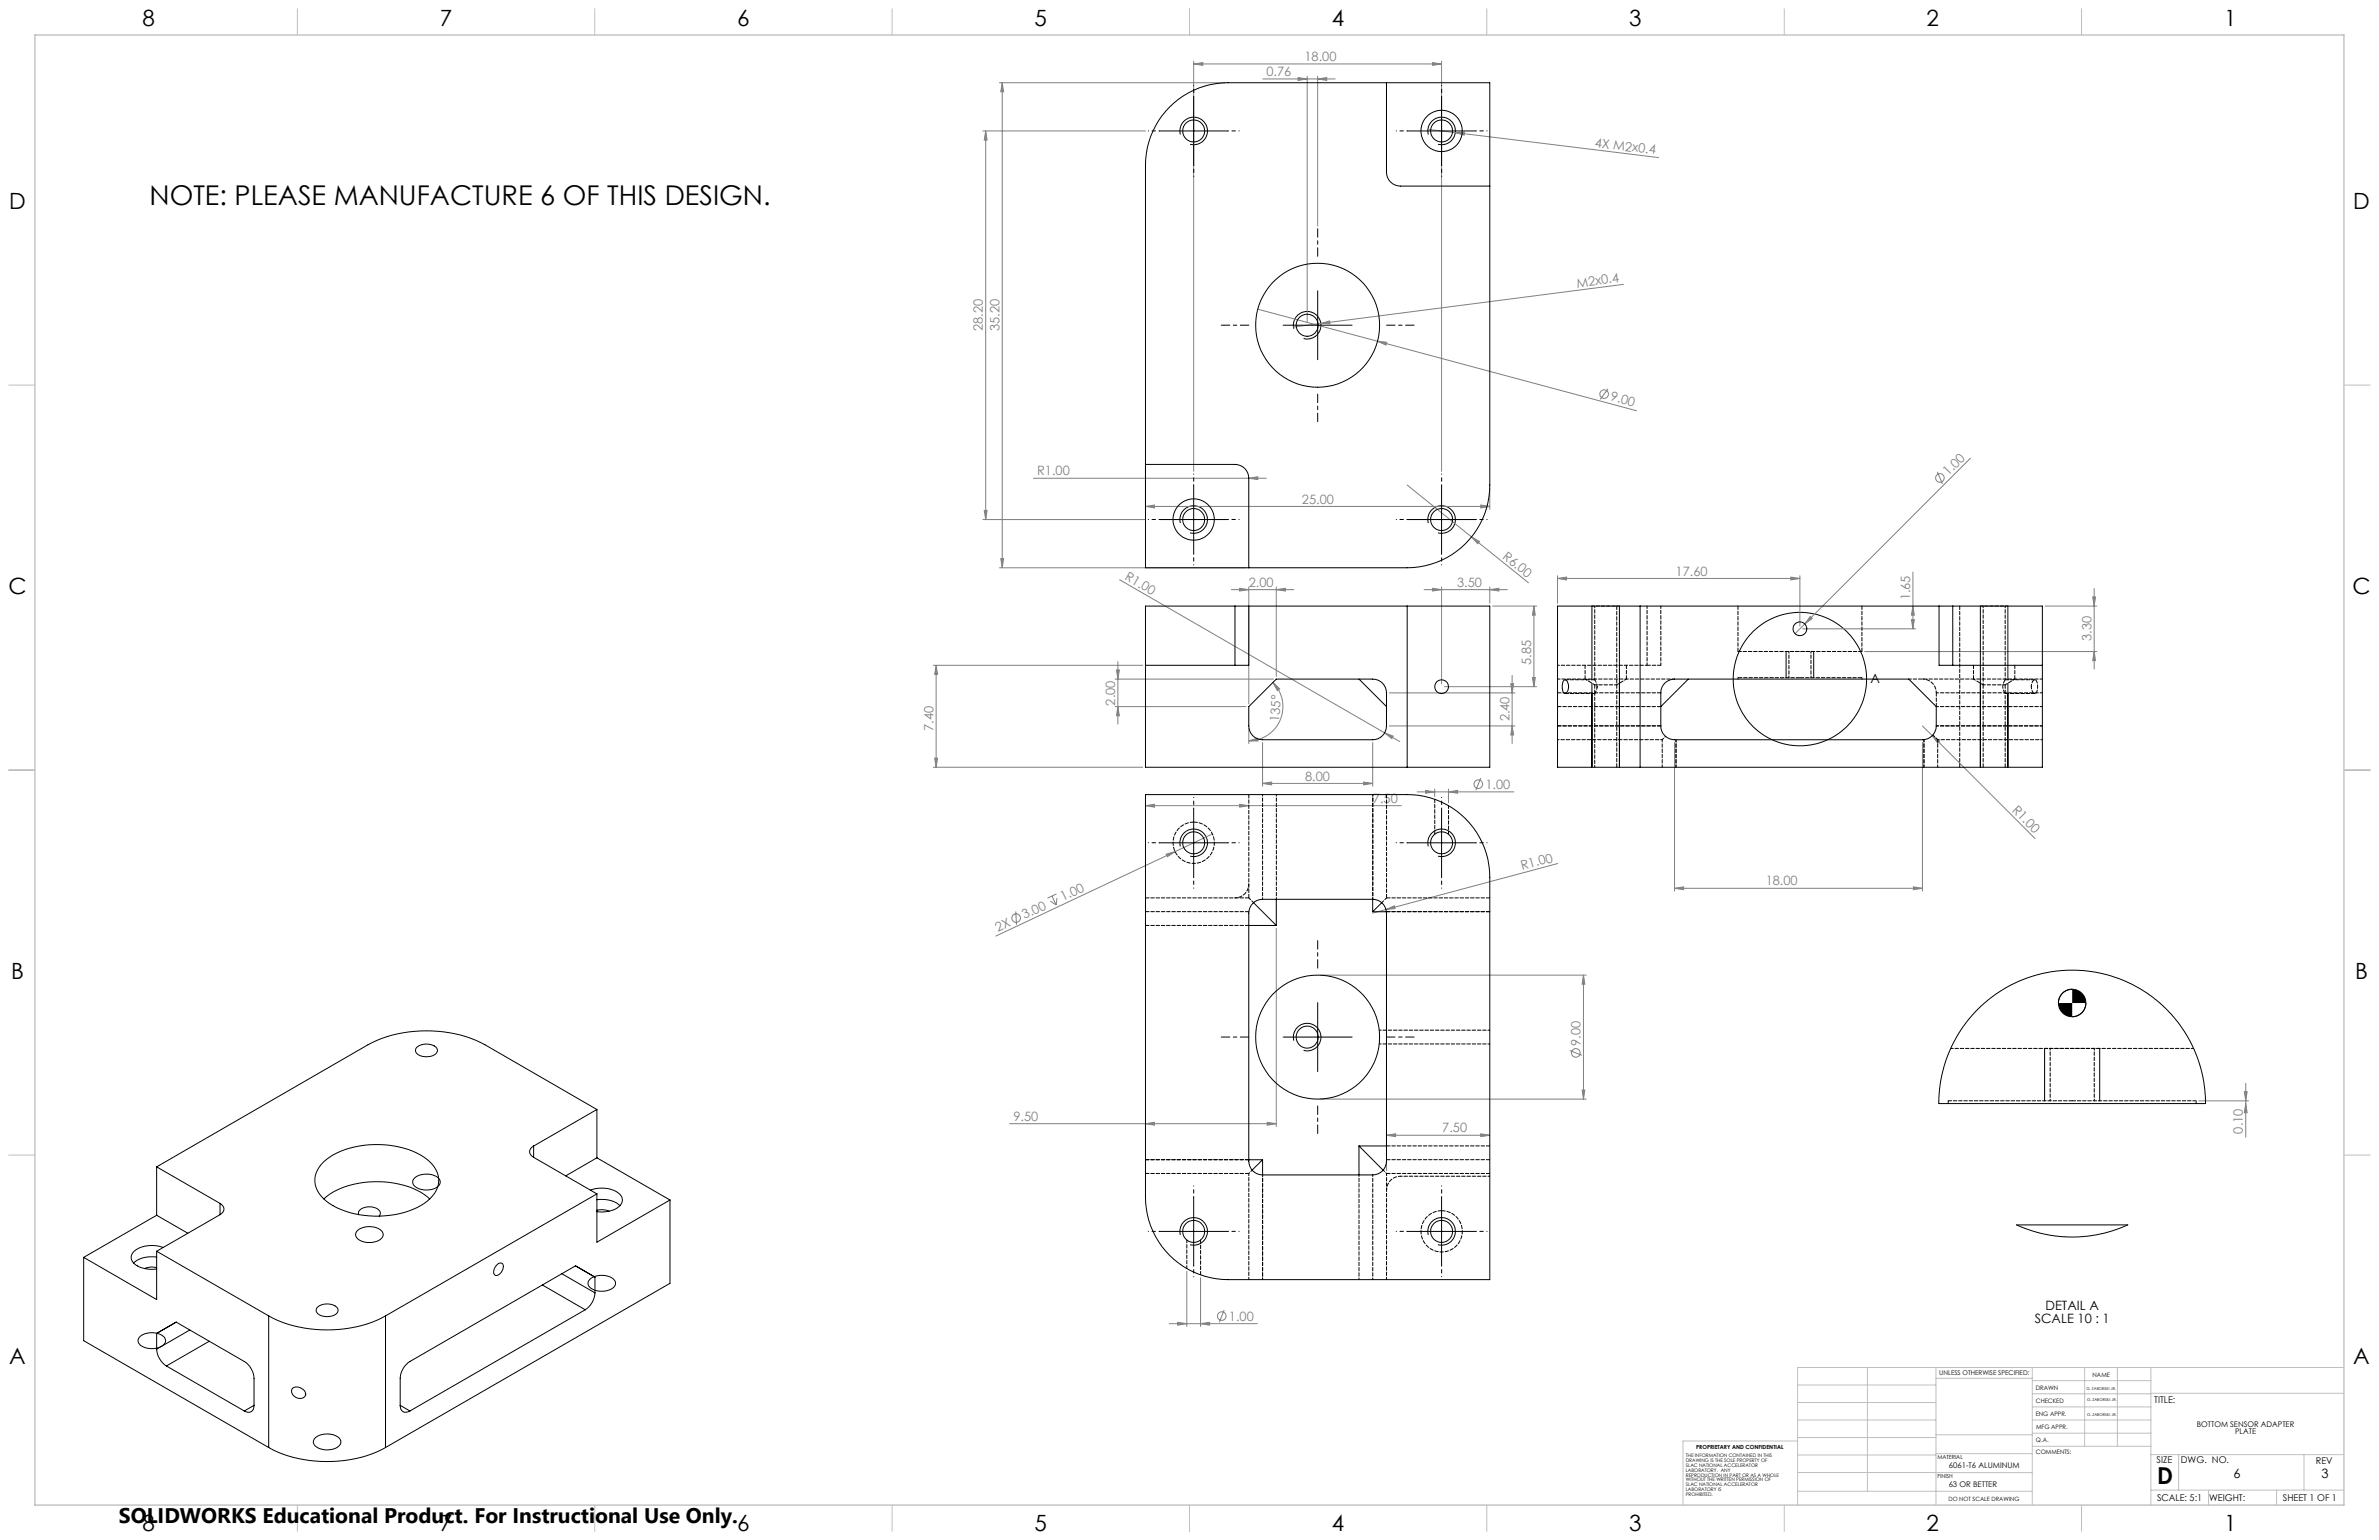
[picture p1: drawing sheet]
<svg xmlns="http://www.w3.org/2000/svg" width="864mm" height="559mm" viewBox="0 0 864 559" stroke-linecap="round" stroke-linejoin="round" font-family="sans-serif">
<defs><g id="words">
<text font-size="9.9" x="54.3" y="74.3">NOTE: PLEASE MANUFACTURE 6 OF THIS DESIGN.</text>
<text font-size="8.5" x="783.1" y="538.4">D</text>
<g font-size="8.1">
<text x="51.7" y="9.3">8</text>
<text x="159.7" y="9.3">7</text>
<text x="267.6" y="9.3">6</text>
<text x="375.5" y="9.3">5</text>
<text x="483.5" y="9.3">4</text>
<text x="591.4" y="9.3">3</text>
<text x="699.4" y="9.3">2</text>
<text x="807.3" y="9.3">1</text>
<text x="3.3" y="76">D</text>
<text x="854.2" y="76">D</text>
<text x="3" y="215.7">C</text>
<text x="853.9" y="215.7">C</text>
<text x="4" y="355.4">B</text>
<text x="854.9" y="355.4">B</text>
<text x="3.3" y="495.1">A</text>
<text x="854.2" y="495.1">A</text>
<text x="51.7" y="555.4">8</text>
<text x="159.7" y="555.4">7</text>
<text x="267.6" y="555.4">6</text>
<text x="375.5" y="555.4">5</text>
<text x="483.5" y="555.4">4</text>
<text x="591.4" y="555.4">3</text>
<text x="699.4" y="555.4">2</text>
<text x="807.3" y="555.4">1</text>
</g>
<text font-size="7.7" x="43.2" y="552.5">SOLIDWORKS Educational Product. For Instructional Use Only.</text>
<g font-size="4.7" fill="#808080">
<text x="473.5" y="22.2">18.00</text>
<text x="459.7" y="27.6">0.76</text>
<text x="578.8" y="53.3" transform="rotate(7 578.8 53.3)">4X M2x0.4</text>
<text x="572.5" y="104.3" transform="rotate(-7 572.5 104.3)">M2x0.4</text>
<text x="356.8" y="120.1" transform="rotate(-90 356.8 120.1)">28.20</text>
<text x="362.8" y="120.1" transform="rotate(-90 362.8 120.1)">35.20</text>
<text x="584.4" y="145.3" transform="rotate(15 584.4 145.3)">9.00</text>
<text x="376.5" y="172.5">R1.00</text>
<text x="707.2" y="172.8" transform="rotate(-45 707.2 172.8)">1.00</text>
<text x="472.6" y="182.7">25.00</text>
<text x="545.2" y="202.4" transform="rotate(39 545.2 202.4)">R6.00</text>
<text x="608.3" y="208.9">17.60</text>
<text x="408.1" y="210.1" transform="rotate(30 408.1 210.1)">R1.00</text>
<text x="453.3" y="212.9">2.00</text>
<text x="528.9" y="212.9">3.50</text>
<text x="693.4" y="217.9" transform="rotate(-90 693.4 217.9)">1.65</text>
<text x="759.2" y="232.6" transform="rotate(-90 759.2 232.6)">3.30</text>
<text x="555.8" y="241.2" transform="rotate(-90 555.8 241.2)">5.85</text>
<text x="404.8" y="256" transform="rotate(-90 404.8 256)">2.00</text>
<text x="464.4" y="261.9" transform="rotate(-86 464.4 261.9)">135°</text>
<text x="547.9" y="261.8" transform="rotate(-90 547.9 261.8)">2.40</text>
<text x="338.8" y="265.2" transform="rotate(-90 338.8 265.2)">7.40</text>
<text x="473.8" y="283.3">8.00</text>
<text x="539.2" y="286.2">1.00</text>
<text x="498.4" y="291.3">7.50</text>
<text x="730.2" y="294.2" transform="rotate(45 730.2 294.2)">R1.00</text>
<text x="552.5" y="315.7" transform="rotate(-15 552.5 315.7)">R1.00</text>
<text x="641" y="321.3">18.00</text>
<text x="385.8" y="327" transform="rotate(-25 385.8 327)">1.00</text>
<text x="371.9" y="333.6" transform="rotate(-25 371.9 333.6)">3.00</text>
<text x="362.2" y="338.1" transform="rotate(-25 362.2 338.1)">2X</text>
<text x="573.8" y="379.5" transform="rotate(-90 573.8 379.5)">9.00</text>
<text x="367.9" y="406.7">9.50</text>
<text x="523.6" y="410.9">7.50</text>
<text x="814.2" y="411.3" transform="rotate(-90 814.2 411.3)">0.10</text>
<text x="446.1" y="479.2">1.00</text>
</g>
<g font-size="4.7">
<text x="679" y="247.8">A</text>
<text x="738.7" y="479.9">SCALE 10 : 1</text>
<text x="742.5" y="475.4">DETAIL A</text>
<text x="810.8" y="536.4">6</text>
<text x="842.7" y="536.4">3</text>
</g>
<g font-size="3.4">
<text x="782" y="508.9">TITLE:</text>
<text x="782.9" y="531">SIZE</text>
<text x="791.7" y="531">DWG. NO.</text>
<text x="840.7" y="531.1">REV</text>
<text x="783" y="544.6">SCALE: 5:1</text>
<text x="801.9" y="544.7">WEIGHT:</text>
<text x="828.7" y="544.6">SHEET 1 OF 1</text>
</g>
<g font-size="2.8">
<text x="797.5" y="517.7">BOTTOM SENSOR ADAPTER</text>
<text x="811.4" y="520.5">PLATE</text>
<text x="707.4" y="532.7">6061-T6 ALUMINUM</text>
<text x="707.4" y="539.5">63 OR BETTER</text>
</g>
<text font-size="2.4" x="704" y="499.1">UNLESS OTHERWISE SPECIFIED:</text>
<g font-size="2.2">
<text x="759.6" y="499.5">NAME</text>
<text x="739" y="504.3">DRAWN</text>
<text x="739.1" y="509.2">CHECKED</text>
<text x="739" y="513.9">ENG APPR.</text>
<text x="739.1" y="518.6">MFG APPR.</text>
<text x="739.1" y="523.3">Q.A.</text>
<text x="739.1" y="527.5">COMMENTS:</text>
</g>
<text font-size="2.1" x="707.3" y="544.5">DO NOT SCALE DRAWING</text>
<g font-size="2">
<text x="615.7" y="525.8">PROPRIETARY AND CONFIDENTIAL</text>
<text x="703.3" y="529.6">MATERIAL</text>
<text x="703.3" y="536.4">FINISH</text>
</g>
<g font-size="1.8">
<text x="612" y="528.7">THE INFORMATION CONTAINED IN THIS</text>
<text x="612" y="530.5">DRAWING IS THE SOLE PROPERTY OF</text>
<text x="612" y="532.2">SLAC NATIONAL ACCELERATOR</text>
<text x="612" y="534">LABORATORY. ANY</text>
<text x="612" y="535.8">REPRODUCTION IN PART OR AS A WHOLE</text>
<text x="612" y="537.5">WITHOUT THE WRITTEN PERMISSION OF</text>
<text x="612" y="539.3">SLAC NATIONAL ACCELERATOR</text>
<text x="612" y="541.1">LABORATORY IS</text>
<text x="612" y="542.8">PROHIBITED.</text>
</g>
<g font-size="1.4">
<text x="757.4" y="504.3">G. ZABORSKI JR.</text>
<text x="757.6" y="508.4">G. ZABORSKI JR.</text>
<text x="757.6" y="513.8">G. ZABORSKI JR.</text>
</g>
</g></defs>
<g fill="none" stroke="#808080" stroke-width=".36">
<path d="M362.8 30h82M363.8 30l.5 3.3h-1zM363.8 30v176M433.3 23.2l3.3-.5v1zM433.3 22.2v148.8M433.3 23.2h90M458.4 28.6h26.3M471.2 28.2l3.3 .4-3.3 .6zM474.5 27.7v89.3M478.3 28.6l3.3-.4v1zM478.3 27.7v54.3M520 22.7l3.3 .5-3.3 .5z"/>
<path d="M523.3 22.2v148.8M356.8 47.5h59M357.8 47.5l.5 3.3h-1zM357.8 47.5v141M518.3 46.9l10 1.2M528.3 48.1l3.3-.1-.1 1zM528.3 48.1l73.8 9.1M456.6 112.2l43.5 11.6M479.5 117.4l3.2-.9 .1 .9zM479.5 117.4l-10 1.3M589.3 103.2l-109.8 14.2M500.1 123.8l3.3 .4-.3 1z"/>
<path d="M500.1 123.8l94 25.2M583.7 141.1l-2.8 3.8M375.2 173.5h84.5M415.8 169.5v15.3M453.3 173.5l3.3-.5v1zM510.8 176l23.4 18.8M540.8 177v7.8M703.3 171.2l1.8 4.4M715.3 166.3l-63.7 63.6M356.8 188.5h59M357.3 185.2h1l-.5 3.3zM415.8 183.8l3.3-.5v1z"/>
<path d="M415.8 183.8h125M534.2 194.8l2.9 1.7-.7 .8zM534.2 194.8l20.6 16.7M537.5 183.3l3.3 .5-3.3 .5zM362.8 206h89.5M363.3 202.7h1l-.5 3.3zM406.4 210.4l101.7 58.7M447 214h22.7M450 213.5l3.3 .5-3.3 .5zM453.3 213v42.4M463.3 214l3.3-.5v1zM463.3 213v32.4"/>
<path d="M517 214h30.2M520 213.5l3.3 .5-3.3 .5zM523.3 213v35.2M540.8 214l3.3-.5v1zM540.8 213v5.9M541.8 219.9h16M556.8 219.9l.5 3.3h-1zM556.8 219.9v29.3M565.4 209.9l3.3-.5v1zM565.4 208.9v10M565.4 209.9h88M650.1 209.4l3.3 .5-3.3 .5z"/>
<path d="M653.4 208.9v18.3M694.4 207.6v20.6M694.4 219.9l.5 3.3h-1zM742.4 219.9h18.8M759.7 216.6h1l-.5 3.3zM760.2 213.6v29.2M654.4 228.2h41M657.1 223.7l.8 .7-2.8 2zM676.9 236.4h84.3M693.9 224.9h1l-.5 3.3zM760.2 236.4l.5 3.3h-1zM338.8 241.4h76"/>
<path d="M339.8 241.4l.5 3.3h-1zM339.8 241.4v37M404.8 256.4h47.5M404.8 246.4h57.5M405.3 243.1h1l-.5 3.3zM405.8 240.1v22.6M405.8 256.4l.5 3.3h-1zM462.1 247.7l2.4 2.2-.8 .7zM462.1 247.7a12.4 12.4 0 0 1 2.7 13.5 12.4 12.4 0 0 1-11.5 7.6M504.3 251.4h45.6M524.3 249.2h33.5M548.4 248.1h1.1l-.6 3.3z"/>
<path d="M548.9 245.1v24.7M556.3 245.9h1l-.5 3.3zM338.8 278.4h76M339.3 275.1h1l-.5 3.3zM453.3 268.8l3.2-.9 .2 1zM453.3 264.4v5.4M458.3 269.4v15.9M498.3 269.4v15.9M502.6 265.9l3.1 1.2-.5 .9zM504.3 263.4h45.6M548.9 263.4l.6 3.3h-1.1zM607.9 269.4v53.9"/>
<path d="M697.9 269.4v53.9M697.9 263.4l3.5 3.5M701.4 266.9l2.7 2-.7 .7zM701.4 266.9l37.4 37.4M415.8 292.3l3.3-.4v1zM415.8 292.3h92.9M450 291.9l3.3 .4-3.3 .6zM458.3 284.3l3.3-.5v1zM458.3 284.3h40M495 283.8l3.3 .5-3.3 .5zM514.5 287.3h35.1M517.5 286.8l3.3 .5-3.3 .5z"/>
<path d="M520.8 286.3v2.7M525.8 287.3l3.3-.5v1zM525.8 286.3v5M537.5 282.3l-1.8 4.5M423.3 310l3.2-1-2.7 1.9zM440.1 302.6l-78.6 37.1M565.5 313.3l-62.4 16.7M368.7 330.7l.3 4.8M381.3 327l2.1 1.4M381.9 325.2l1.5 3.2M383.5 324.4l-3.2 1.5M383.7 325.9l-.3 2.5"/>
<path d="M463.3 336.8v72M503.1 330l3.1-1.3 .2 1zM503.1 330l-4.8 1.3M607.9 322.3l3.3-.5v1zM607.9 322.3h90M694.6 321.8l3.3 .5-3.3 .5zM479.3 353.8h96.5M574.8 353.8l.5 3.3h-1zM574.8 353.8v45M479.3 398.8h96.5M569.8 381.2l4.5 1.7M574.3 395.5h1l-.5 3.3z"/>
<path d="M798.2 399.5h18M814.7 396.1h1l-.5 3.4zM815.2 393.1v19.5M366.5 407.7h96.8M415.8 407.7l3.3-.5v1.1zM460 407.2l3.3 .5-3.3 .6zM503.3 411.9l3.3-.5v1zM503.3 410.9v13.9M503.3 411.9h37.5M537.5 411.4l3.3 .5-3.3 .5zM815.2 400.4l.5 3.4h-1zM427.5 479.8l3.3 .5-3.3 .5z"/>
<path d="M430.8 461.3v20M435.8 463.6v17.7M444.4 475.3l-1.8 4.5M424.5 480.3h31.9M435.8 480.3l3.3-.5v1z"/>
<circle cx="582.3" cy="143" r="1.55"/>
<circle cx="704.2" cy="173.4" r="1.55"/>
<circle cx="536.6" cy="284.5" r="1.55"/>
<circle cx="368.9" cy="333.1" r="1.55"/>
<circle cx="572" cy="382.1" r="1.56"/>
<circle cx="443.5" cy="477.5" r="1.55"/>
</g>
<g fill="none" stroke="#000" stroke-width=".36">
<path d="M433.3 35v25M523.3 35v25M420.8 47.5h25M428.5 48.8a5 5 0 0 1 4.4-6.3 5 5 0 0 1 5.4 5.5 5 5 0 0 1-6.3 4.4M510.8 47.5h25M518.5 48.8a5 5 0 0 1 4.4-6.3 5 5 0 0 1 5.4 5.5 5 5 0 0 1-6.3 4.4M465.8 118h25M469.7 119.3a5 5 0 0 1 4.4-6.3 5 5 0 0 1 5.4 5.4 5 5 0 0 1-6.3 4.4M478.3 105.5v25M433.3 176v25M523.3 176v25M420.8 188.5h25"/>
<path d="M428.5 189.8a5 5 0 0 1 4.4-6.2 5 5 0 0 1 5.4 5.4 5 5 0 0 1-6.3 4.4M510.8 188.5h25M518.5 189.8a5 5 0 0 1 4.4-6.2 5 5 0 0 1 5.4 5.4 5 5 0 0 1-6.3 4.4M577.9 219.9v26.8M587.9 219.9v58.5M718.9 219.9v58.5M728.9 219.9v26.8M648.4 236.4v9.5M658.4 236.4v9.5M577.9 247.9v30.5M728.9 247.9v30.5M433.3 293.3v25"/>
<path d="M523.3 293.3v25M420.8 305.8h25M428.5 307.1a5 5 0 0 1 4.4-6.2 5 5 0 0 1 5.4 5.4 5 5 0 0 1-6.3 4.4M510.8 305.8h25M518.5 307.1a5 5 0 0 1 4.4-6.2 5 5 0 0 1 5.4 5.4 5 5 0 0 1-6.3 4.4M752.2 359a4.9 4.9 0 0 0-5 5M465.8 376.3h25M469.7 377.6a5 5 0 0 1 4.4-6.3 5 5 0 0 1 5.4 5.5 5 5 0 0 1-6.3 4.3M478.3 363.8v25M757.2 364a4.9 4.9 0 0 1-5 4.9M742.2 380.4v19.1M762.2 380.4v19.1"/>
<path d="M150.5 427.5a6.9 6.9 0 0 1 9 .5 2.41 2.41 0 0 1-1.9 3.3 6.5 6.5 0 0 1-7.6-1.7l-.1-1.3zM433.3 434.3v25M523.3 434.3v25M129.9 446.4a7 7 0 0 1 8.9 .6 2.55 2.55 0 0 1-2.2 3.5 6.5 6.5 0 0 1-7.4-1.8v-1.3zM420.8 446.8h25M428.5 448.1a5 5 0 0 1 4.4-6.2 5 5 0 0 1 5.4 5.4 5 5 0 0 1-6.3 4.4M510.8 446.8h25M518.5 448.1a5 5 0 0 1 4.4-6.2 5 5 0 0 1 5.4 5.4 5 5 0 0 1-6.3 4.4M214.1 464.2a6.8 6.8 0 0 1 9.2 .7 2.71 2.71 0 0 1-2.7 3.3 6.3 6.3 0 0 1-7-1.8l-.1-1.3zM50.9 484.9a7 7 0 0 1 8.9 .6 2.55 2.55 0 0 1-2.2 3.5 6.4 6.4 0 0 1-7.3-1.8l-.1-1.3zM114.5 521.6a7.1 7.1 0 0 1 9 .7 2.51 2.51 0 0 1-2.3 3.4 6.4 6.4 0 0 1-7.3-1.8l-.1-1.3z"/>
<circle cx="653.4" cy="246.4" r="24.2"/>
</g>
<g fill="none" stroke="#c0c0c0" stroke-width=".36">
<path d="M108 3.2v9.5M215.9 3.2v9.5M323.8 3.2v9.5M431.8 3.2v9.5M539.7 3.2v9.5M647.7 3.2v9.5M755.6 3.2v9.5M3.1 139.7h9.6M850.9 139.7h9.5M3.1 279.4h9.6M850.9 279.4h9.5M3.1 419.1h9.6"/>
<path d="M850.9 419.1h9.5M677.9 496.2v44.9M702.8 496.2v49.9M737.7 496.2v49.9M756.7 496.2v28.6M768.6 496.2v28.6M780.8 496.2v49.9M850.9 496.2h-198.4v49.9M652.5 515.3h50.3M652.5 508.9h50.3M652.5 502.6h50.3M702.8 500.1h34.9"/>
<path d="M737.7 510.5h43.1M737.7 505.7h43.1M737.7 501h43.1M737.7 515.3h43.1M780.8 505.6h70.1M652.5 534.3l85.2 .1M652.5 528h50.3M652.5 521.6h50.3M652.5 522.9h-41.6v23.2M702.8 527.5h35M702.8 520.6h35M737.7 520h43.1"/>
<path d="M737.8 524.8h43M780.8 527.8h70.1M790.9 527.8v12.9M836.4 527.8v12.9M108 546.1v9.6M215.9 546.1v9.6M323.8 546.1v9.6M431.8 546.1v9.6M539.7 546.1v9.6M647.7 546.1v9.6M652.5 541.1h85.2M755.6 546.1v9.6"/>
<path d="M780.8 540.7h70.1M801.7 540.7v5.4M826.4 540.7v5.4"/>
</g>
<path d="M12.7 12.7h838.2v533.4h-838.2z" fill="none" stroke="#c0c0c0" stroke-width=".5"/>
<path d="M478.3 93v-10M453.3 118h-10M503.3 118h10M478.3 143v10M478.3 351.3v-10M453.3 376.3h-10M503.3 376.3h10M478.3 401.3v10" fill="none" stroke="#000" stroke-width=".36" stroke-dasharray="15.2 1.3 1.3 1.3" stroke-dashoffset="12.1"/>
<g fill="none" stroke="#000" stroke-width=".36" stroke-dasharray="15.2 1.3 1.3 1.3" stroke-dashoffset="15.1">
<path d="M433.3 35v-4M523.3 35v-4M420.8 47.5h-4M433.3 60v4M445.8 47.5h4M510.8 47.5h-4M523.3 60v4M535.8 47.5h4M433.3 176v-4M523.3 176v-4M420.8 188.5h-4M445.8 188.5h4"/>
<path d="M510.8 188.5h-4M535.8 188.5h4M433.3 201v4M523.3 201v4M433.3 293.3v-4M523.3 293.3v-4M420.8 305.8h-4M433.3 318.3v4M445.8 305.8h4M510.8 305.8h-4M523.3 318.3v4M535.8 305.8h4"/>
<path d="M433.3 434.3v-4M523.3 434.3v-4M420.8 446.8h-4M433.3 459.3v4M445.8 446.8h4M510.8 446.8h-4M523.3 459.3v4M535.8 446.8h4"/>
</g>
<path d="M587.9 219.9h-10M728.9 219.9h-10M658.4 236.4h-10" fill="none" stroke="#000" stroke-width=".36" stroke-dasharray="1.3 .6" stroke-dashoffset=".4"/>
<path d="M762.2 380.4h-20" fill="none" stroke="#000" stroke-width=".36" stroke-dasharray="1.3 .6" stroke-dashoffset=".2"/>
<g fill="#808080">
<path d="M502.6 265.9l3.1 1.2-.5 .9z"/>
<path d="M453.3 173.5l3.3-.5v1z"/>
<path d="M479.5 117.4l3.2-.9 .1 .9z"/>
<path d="M503.1 330l3.1-1.3 .2 1z"/>
<path d="M423.3 310l3.2-1-2.7 1.9z"/>
<path d="M657.1 223.7l.8 .7-2.8 2z"/>
<path d="M701.4 266.9l2.7 2-.7 .7z"/>
<path d="M534.2 194.8l2.9 1.7-.7 .8z"/>
<path d="M500.1 123.8l3.3 .4-.3 1z"/>
<path d="M528.3 48.1l3.3-.1-.1 1z"/>
<path d="M435.8 480.3l3.3-.5v1zM427.5 479.8l3.3 .5-3.3 .5zM450 291.9l3.3 .4-3.3 .6zM415.8 292.3l3.3-.4v1zM537.5 411.4l3.3 .5-3.3 .5zM503.3 411.9l3.3-.5v1zM650.1 209.4l3.3 .5-3.3 .5zM565.4 209.9l3.3-.5v1zM537.5 183.3l3.3 .5-3.3 .5zM415.8 183.8l3.3-.5v1z"/>
<path d="M458.3 284.3l3.3-.5v1zM495 283.8l3.3 .5-3.3 .5zM450 213.5l3.3 .5-3.3 .5zM463.3 214l3.3-.5v1zM520 213.5l3.3 .5-3.3 .5zM540.8 214l3.3-.5v1zM517.5 286.8l3.3 .5-3.3 .5zM525.8 287.3l3.3-.5v1zM415.8 407.7l3.3-.5v1.1zM460 407.2l3.3 .5-3.3 .6zM607.9 322.3l3.3-.5v1zM694.6 321.8l3.3 .5-3.3 .5zM433.3 23.2l3.3-.5v1zM520 22.7l3.3 .5-3.3 .5zM471.2 28.2l3.3 .4-3.3 .6zM478.3 28.6l3.3-.4v1z"/>
<path d="M453.3 268.8l3.2-.9 .2 1zM462.1 247.7l2.4 2.2-.8 .7z"/>
<path d="M405.8 256.4l.5 3.3h-1zM405.3 243.1h1l-.5 3.3zM760.2 236.4l.5 3.3h-1zM759.7 216.6h1l-.5 3.3zM693.9 224.9h1l-.5 3.3zM694.4 219.9l.5 3.3h-1zM815.2 400.4l.5 3.4h-1zM814.7 396.1h1l-.5 3.4z"/>
<path d="M548.9 263.4l.6 3.3h-1.1zM548.4 248.1h1.1l-.6 3.3z"/>
<path d="M339.8 241.4l.5 3.3h-1zM339.3 275.1h1l-.5 3.3zM556.8 219.9l.5 3.3h-1zM556.3 245.9h1l-.5 3.3zM574.8 353.8l.5 3.3h-1zM574.3 395.5h1l-.5 3.3zM357.8 47.5l.5 3.3h-1zM357.3 185.2h1l-.5 3.3zM363.8 30l.5 3.3h-1zM363.3 202.7h1l-.5 3.3z"/>
</g>
<path d="M747.2 364a4.9 4.9 0 0 0 5 4.9v-4.9zM752.2 359v5h5a4.9 4.9 0 0 0-5-5z" fill="#000"/>
<g fill="none" stroke="#000" stroke-width=".36">
<path d="M424.6 38.8a30.1 30.1 0 0 1 21.2-8.8h95v146a30 30 0 0 1-30 30h-95v-146a29.7 29.7 0 0 1 8.8-21.2zM503.3 30v32.5a5.1 5.1 0 0 0 5 5h32.5M415.8 168.5h32.5a5 5 0 0 1 5 5v32.5M448.3 219.9h5M448.3 219.9h-32.5v58.5h95M448.3 219.9v21.5M453.3 219.9v21.5h-37.5M453.3 219.9h57.5M510.8 219.9h30v58.5h-30M510.8 219.9v58.5M595.4 219.9h-30v58.5h30M595.4 219.9h108.5"/>
<path d="M595.4 219.9v58.5M703.9 219.9h5M703.9 219.9v21.5h37.5M708.9 219.9h32.5v58.5h-146M708.9 219.9v21.5M453.3 256.4l10-10h35a4.9 4.9 0 0 1 5 5v12a5 5 0 0 1-5 5h-40a5 5 0 0 1-5-5zM493.3 246.4l10 10M567.7 246.9l.4-.2a2.99 2.99 0 0 1-.1 5 4.1 4.1 0 0 1-.3-4.8zM604.3 247.9a5.2 5.2 0 0 1 3.6-1.5h85l10 10v7a5 5 0 0 1-5 5h-90a5 5 0 0 1-5-5v-12a4.8 4.8 0 0 1 1.4-3.5zM612.9 246.4l-10 10M415.8 288.3h95a30 30 0 0 1 30 30v146h-95a30 30 0 0 1-30-30zM453.3 335.8h10"/>
<path d="M455 327.6l8.3 8.2M463.3 326.3v9.5M498.3 326.3a5 5 0 0 1 5 5v90a5 5 0 0 1-5 5h-40M498.3 326.3h-40a5 5 0 0 0-5 5v90a5 5 0 0 0 5 5M498.3 326.3v4.5M498.3 330.8h5M501.6 327.6l-3.3 3.2M718.1 366.1l5.7-4.9 6.3-3.9 5.7-2.4 6.8-1.9 6.1-.9 7.9 .1 6.1 1 7.5 2.3 6.4 3.1 6.5 4.5 5 4.9 4.3 5.5 3.5 6.2 2.6 6.5 1.6 6.8 .5 7.4h-96.8l.1-3.8 .7-4.8 1-4.3 1.6-5 1.8-4 2.7-4.6 2.6-3.6zM151.1 380.3a5.6 5.6 0 0 1 7.4 0 2.16 2.16 0 0 1-2.1 3 5 5 0 0 1-5.5-1.7zM193.7 415.9a2.15 2.15 0 0 0-1.5 2 2.15 2.15 0 0 0 1.5 2M193.7 419.9l23 13.3M193.7 415.9v4"/>
<path d="M216.7 402.6l-40.7-23.5a47.2 47.2 0 0 0-42.4 0l-76.7 44.3M216.7 402.6l-23 13.3M216.7 402.6v17.5M493.3 415.8v10.5M493.3 415.8l8.8 8.8M493.3 415.8h10M56.9 423.4l23 13.3M56.9 423.4v17.6M79.9 436.7a2.17 2.17 0 0 1 1.4 2 2.17 2.17 0 0 1-1.4 2.1M79.9 436.7v4.1M117.4 421.6a28.7 28.7 0 0 1 20.3-6.3 26.8 26.8 0 0 1 19.3 7.3 8.4 8.4 0 0 1-.9 12.3 29.8 29.8 0 0 1-22.1 6.3 25.8 25.8 0 0 1-17.4-7.2 8.5 8.5 0 0 1 .8-12.4zM117.5 435a28.6 28.6 0 0 1 20.2-6.2 27.7 27.7 0 0 1 18.3 6.2"/>
<path d="M214.3 431.8a10.4 10.4 0 0 1 11.2 2.1 3.2 3.2 0 0 1-1.7 4.6 12.1 12.1 0 0 1-7.1 1.2M216.7 435.3a10.4 10.4 0 0 1 8.4 2.2M216.7 439.2l1.7-.3 2.7 .6M216.7 433.2l-76.8 44.3M216.7 433.2v17.5l26.5-15.3M216.7 420.1l26.5 15.3M216.7 420.1l-11.3 6.6M243.2 435.4v30.3l-103.3 59.6M453.3 420.8h5M458.3 420.8l-3.7 3.8M458.3 420.8v5.5M30.4 456.2v30.3l67.1 38.8"/>
<path d="M56.9 456.1a10.2 10.2 0 0 0-8.4 2.2M56.9 460l-1.8-.3-2.6 .6M56.9 454l40.6 23.5M56.9 454v17.6l-26.5-15.4M56.9 441l-26.5 15.2M56.9 441l11.3 6.5M59.2 452.6a11.1 11.1 0 0 0-10.7 1.6 3.1 3.1 0 0 0 1.3 5.1 11.9 11.9 0 0 0 7.1 1.2M79.9 440.8l-23 13.2M130.2 440.7a2.29 2.29 0 0 1 2.4-2.6 4.9 4.9 0 0 1 5.4 1.7v.9l-.3 .6M180.6 458.7a1.23 1.23 0 0 1 1.7-.3 1.23 1.23 0 0 1 .4 1.7 2.97 2.97 0 0 1-2.9 2.7 2.43 2.43 0 0 1 .4-3.7zM732 444.5h40.4l-3.5 1.4-5.5 1.7-4.8 .9-5.7 .4-5.3-.2-5.6-.9-3.8-1zM97.5 477.5a46.8 46.8 0 0 0 42.4 0"/>
<path d="M97.5 477.5v47.8M115 474.6a5.3 5.3 0 0 1 7.7 .4 2.68 2.68 0 0 1-3.2 2.7 4.4 4.4 0 0 1-4.7-1.8zM139.9 477.5v47.8M196.9 466.3l15.5 9M203.9 462.2l12.1 6.9M212.4 475.3l-63.6 36.7M216 469.1a7.8 7.8 0 0 1-3.6 6.2M216 469.1v-5.7l-7.1-4.1-60.1 34.7a7.8 7.8 0 0 0-3.5 6.1v9.8M56.9 489.5a8 8 0 0 0 3.5 6.2M56.9 489.5v-5.7l7.1-4.1 24.7 14.3a7.8 7.8 0 0 1 3.5 6.1v9.8M60.4 495.7l28.3 16.3M68.9 482.6l-12 6.9"/>
<path d="M76 486.7l-15.6 9M92.2 509.9a2.15 2.15 0 0 1-1 2.3 2.15 2.15 0 0 1-2.5-.2M92.2 509.9l-3.5 2.1M106 503.9a3.1 3.1 0 0 1 4.9 2.3 2.81 2.81 0 0 1-3.1 1.1 2.81 2.81 0 0 1-2-2.8zM145.3 509.9a2.15 2.15 0 0 0 1 2.3 2.15 2.15 0 0 0 2.5-.2M145.3 509.9l3.5 2.1M97.5 525.3a46.8 46.8 0 0 0 42.4 0"/>
<circle cx="433.3" cy="47.5" r="4"/>
<circle cx="523.3" cy="47.5" r="7.5"/>
<circle cx="523.3" cy="47.5" r="4"/>
<circle cx="474.5" cy="118" r="4"/>
<circle cx="478.3" cy="118" r="22.5"/>
<circle cx="433.3" cy="188.5" r="7.5"/>
<circle cx="433.3" cy="188.5" r="4"/>
<circle cx="523.3" cy="188.5" r="4"/>
<circle cx="653.4" cy="228.2" r="2.49"/>
<circle cx="523.3" cy="249.2" r="2.5"/>
<circle cx="433.3" cy="305.8" r="4"/>
<circle cx="523.3" cy="305.8" r="4"/>
<circle cx="474.5" cy="376.3" r="4"/>
<circle cx="478.3" cy="376.3" r="22.5"/>
<circle cx="752.2" cy="363.9" r="5"/>
<circle cx="433.3" cy="446.8" r="4"/>
<circle cx="523.3" cy="446.8" r="4"/>
</g>
<g fill="none" stroke="#000" stroke-width=".36" stroke-dasharray="1.3 .6" stroke-dashoffset=".4">
<path d="M597.9 219.9v21.5M578.9 248.5h8M602.9 241.4v-21.5M702.9 256.4h38.5M719.9 248.5h8M737.4 249.1a2.48 2.48 0 0 1 1.3-2.5 3.7 3.7 0 0 1 .7 4.4l-.7 .6a2.09 2.09 0 0 1-1.3-2.5M741.4 246.4h-10M741.4 251.4h-38.5M603.4 268.4v10M608.4 278.4v-10M608.4 268.4v10M698.4 268.4v10"/>
<path d="M698.4 278.4v-10M702.9 263.4h38.5M703.4 268.4l-1.7-1.7M703.4 278.4v-10M741.4 263.4h-38.5M455.1 327.5l-1.8-1.7M503.3 325.8l-1.7 1.7M708.1 380.4h88.2M453.3 425.8v38.5M503.3 464.3v-38.5"/>
</g>
<path d="M604.6 267.2l-1.2 1.2M453.3 425.8l1.3-1.2M503.3 425.8l-1.2-1.2" fill="none" stroke="#000" stroke-width=".36" stroke-dasharray="1.3 .6" stroke-dashoffset=".9"/>
<path d="M565.4 268.4h38M703.4 268.4h38M463.3 288.3v38M498.3 288.3v38M458.3 326.3v-38M498.3 326.3v-38M744.2 380.4v19M760.2 399.4v-19M458.3 426.3v38M498.3 426.3v38M458.3 464.3v-38M493.3 464.3v-38" fill="none" stroke="#000" stroke-width=".36" stroke-dasharray="1.3 .6" stroke-dashoffset=".7"/>
<g fill="none" stroke="#000" stroke-width=".36" stroke-dasharray="1.3 .6">
<path d="M630.9 219.9v16.5M711.4 219.9v58.5M630.9 236.4h45M675.9 236.4v-16.5M565.4 251.4h37.5M568.1 251.6h10.8M575.4 241.4v5M578.9 248.5v3.1M578.9 246.6h-10.8M579.8 249.1l-.1 .5M590.4 246.4v-5M597.9 241.4h5"/>
<path d="M602.9 256.4h-37.5M630.9 245.9v.5M675.9 246.4v-.5M702.9 251.4v5M716.4 241.4v5M719.9 248.5v29.9M727.9 251.6h10.8M731.4 246.4v-5M738.7 246.6h-10.8M565.4 263.4h37.5M586.9 278.4v-58.5M602.9 263.4h-37.5"/>
<path d="M727.9 278.4v-29.9M433.3 298.3a7.5 7.5 0 0 1 6.7 10.9 7.5 7.5 0 0 1-12.8 1 7.5 7.5 0 0 1 5.1-11.8l1-.1M453.3 288.3v37.5M520.8 290v12.7M415.8 330.8h37.6M453.3 325.8h-37.5M453.3 335.8h-37.5M503.3 330.8h37.5M503.3 325.8v-37.5M540.8 325.8h-37.5M540.8 330.8h-37.5M752.2 399.4h-45"/>
<path d="M797.2 399.4h-45M503.3 415.8h37.5M415.8 425.8h37.5M415.8 420.8h37.5M453.3 420.8h-37.5M503.3 425.8h37.5M523.3 439.3a7.5 7.5 0 0 1 6.7 10.9 7.5 7.5 0 0 1-12.8 1 7.5 7.5 0 0 1 5.1-11.8l1-.1M540.8 420.8h-37.5M435.8 462.6v-12.7"/>
</g>
<path d="M575.4 246.4l3.5 2.1M586.9 248.5l3.5-2.1M702.9 251.4a5 5 0 0 0-5-5M716.4 246.4l3.5 2.1M727.9 248.5l3.5-2.1M453.3 320.8a5 5 0 0 1-5 5M707.2 399.4v1M797.2 400.4v-1M503.3 431.8a5 5 0 0 1 5-5" fill="none" stroke="#000" stroke-width=".36" stroke-dasharray="1.3 .6" stroke-dashoffset=".5"/>
<path d="M578.9 219.9v26.8M719.9 219.9v28.6M649.4 236.4v9.5M565.4 241.4h32.5M578.9 251.6v26.8M657.4 245.9v-9.5M727.9 246.6v-26.7M500.7 378.8h40.1M540.8 373.8h-40.1M508.3 426.8h32.5" fill="none" stroke="#000" stroke-width=".36" stroke-dasharray="1.3 .6" stroke-dashoffset=".6"/>
<path d="M525.8 302.7v-10.4M430.8 449.9v10.4" fill="none" stroke="#000" stroke-width=".36" stroke-dasharray="1.3 .6" stroke-dashoffset=".2"/>
<path d="M716.4 246.4h15" fill="none" stroke="#000" stroke-width=".36" stroke-dasharray="1.3 .6" stroke-dashoffset=".8"/>
<path d="M578.9 251.6l.9-2.5M579.8 249.1l-.9-2.4M607.9 246.4h-42.5M716.4 246.4h-23.5" fill="none" stroke="#000" stroke-width=".36" stroke-dasharray="1.3 .6" stroke-dashoffset=".3"/>
<path d="M653.4 245.9h-22.5M675.9 245.9h-22.5M727.9 246.6a4 4 0 0 0 0 5" fill="none" stroke="#000" stroke-width=".36" stroke-dasharray="1.3 .6" stroke-dashoffset="-.1"/>
<use href="#words"/>
</svg>
